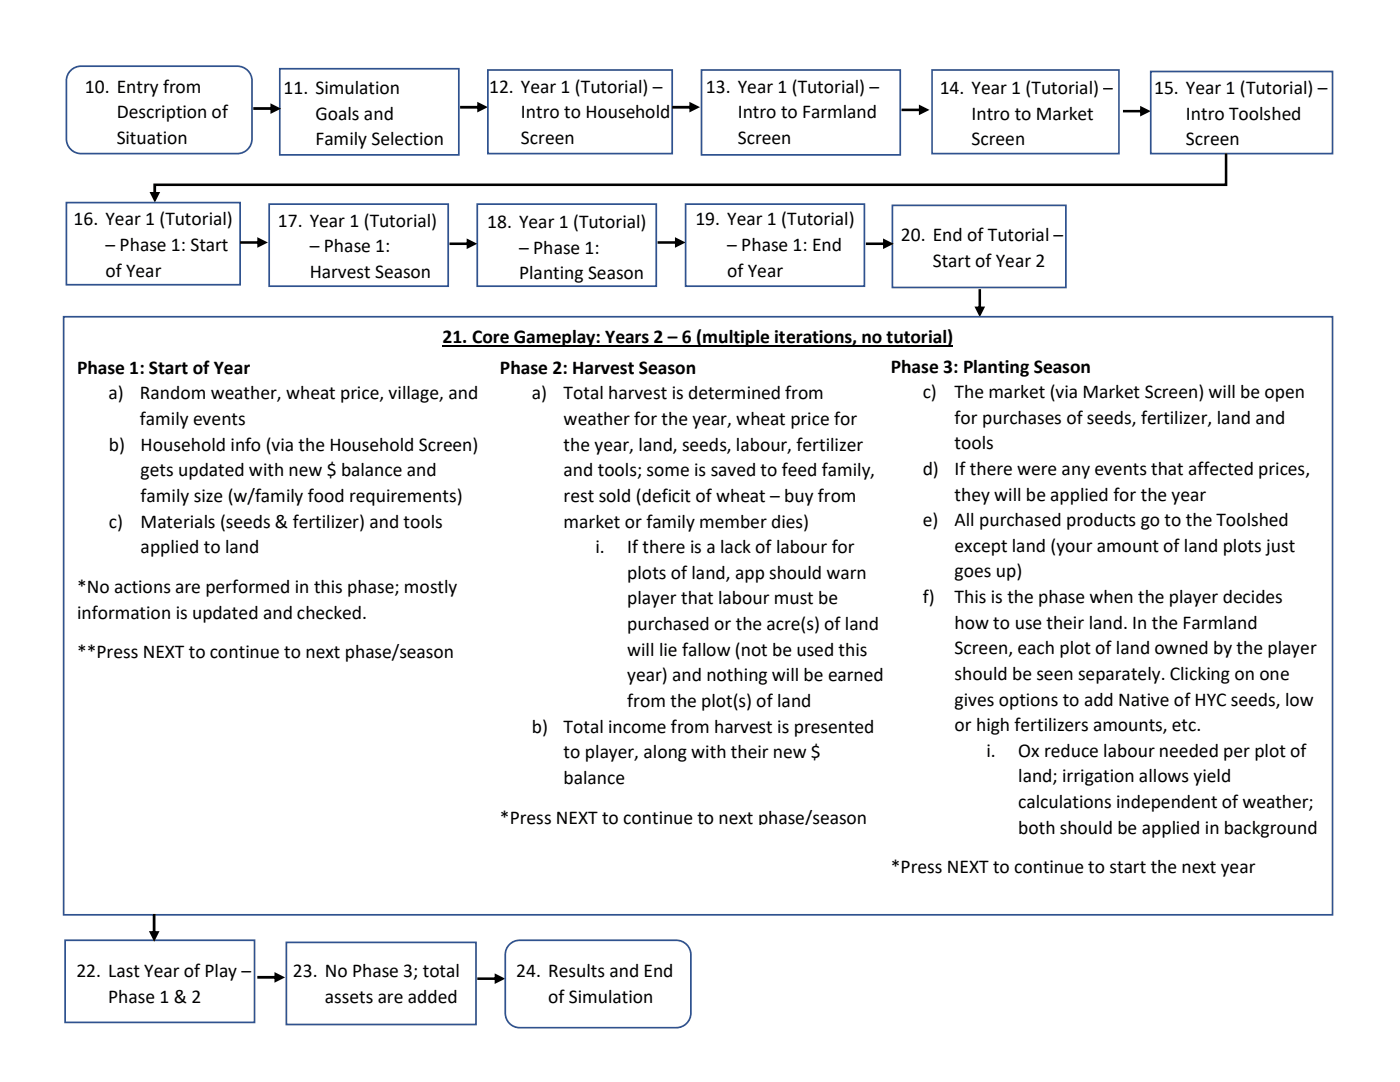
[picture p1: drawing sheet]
<svg xmlns="http://www.w3.org/2000/svg" width="279mm" height="216mm" viewBox="0 0 279 216" stroke-linecap="round" stroke-linejoin="round" font-family="sans-serif">
<defs><g id="words">
<g font-size="3.9">
<text x="16.9" y="18.5">10. Entry from</text>
<text x="23.3" y="23.6">Description of</text>
<text x="56.6" y="18.8">11. Simulation</text>
<text x="62.9" y="23.9">Goals and</text>
<text x="97.6" y="18.5">12. Year 1 (Tutorial) –</text>
<text x="104" y="23.6">Intro to Household</text>
<text x="140.9" y="18.5">13. Year 1 (Tutorial) –</text>
<text x="147.2" y="23.6">Intro to Farmland</text>
<text x="187.5" y="18.8">14. Year 1 (Tutorial) –</text>
<text x="193.9" y="23.9">Intro to Market</text>
<text x="230.3" y="18.8">15. Year 1 (Tutorial) –</text>
<text x="236.7" y="23.9">Intro Toolshed</text>
<text x="23.3" y="28.7">Situation</text>
<text x="62.9" y="29">Family Selection</text>
<text x="104" y="28.7">Screen</text>
<text x="147.2" y="28.7">Screen</text>
<text x="193.9" y="29">Screen</text>
<text x="236.7" y="29">Screen</text>
<text x="14.7" y="45">16. Year 1 (Tutorial)</text>
<text x="55.5" y="45.3">17. Year 1 (Tutorial)</text>
<text x="97.2" y="45.5">18. Year 1 (Tutorial)</text>
<text x="138.8" y="45">19. Year 1 (Tutorial)</text>
<text x="21" y="50.1">– Phase 1: Start</text>
<text x="61.8" y="50.3">– Phase 1:</text>
<text x="103.6" y="50.6">– Phase 1:</text>
<text x="145.1" y="50.1">– Phase 1: End</text>
<text x="179.8" y="48.1">20. End of Tutorial –</text>
<text x="186.1" y="53.3">Start of Year 2</text>
<text x="21" y="55.2">of Year</text>
<text x="61.8" y="55.5">Harvest Season</text>
<text x="103.6" y="55.7">Planting Season</text>
<text x="145.1" y="55.2">of Year</text>
<text x="88.3" y="68.5">21. Core Gameplay: Years 2 – 6 (multiple iterations, no tutorial)</text>
<text x="15.4" y="74.6">Phase 1: Start of Year</text>
<text x="99.8" y="74.6">Phase 2: Harvest Season</text>
<text x="177.8" y="74.3">Phase 3: Planting Season</text>
<text x="21.7" y="79.7">a)</text>
<text x="27.9" y="79.7">Random weather, wheat price, village, and</text>
<text x="106.1" y="79.7">a)</text>
<text x="112.5" y="79.7">Total harvest is determined from</text>
<text x="184.1" y="79.5">c)</text>
<text x="190.5" y="79.5">The market (via Market Screen) will be open</text>
<text x="21.7" y="90">b)</text>
<text x="27.9" y="84.8">family events</text>
<text x="28.1" y="90">Household info (via the Household Screen)</text>
<text x="112.5" y="84.8">weather for the year, wheat price for</text>
<text x="112.5" y="90">the year, land, seeds, labour, fertilizer</text>
<text x="190.5" y="84.6">for purchases of seeds, fertilizer, land and</text>
<text x="190.5" y="89.7">tools</text>
<text x="28.1" y="95">gets updated with new $ balance and</text>
<text x="112.5" y="95">and tools; some is saved to feed family,</text>
<text x="184.1" y="94.8">d)</text>
<text x="190.5" y="94.8">If there were any events that affected prices,</text>
<text x="28.1" y="100.2">family size (w/family food requirements)</text>
<text x="112.5" y="100.2">rest sold (deficit of wheat – buy from</text>
<text x="190.5" y="99.9">they will be applied for the year</text>
<text x="21.7" y="105.3">c)</text>
<text x="28.1" y="105.3">Materials (seeds &amp; fertilizer) and tools</text>
<text x="112.5" y="105.3">market or family member dies)</text>
<text x="184.1" y="105">e)</text>
<text x="190.5" y="105">All purchased products go to the Toolshed</text>
<text x="28.1" y="110.4">applied to land</text>
<text x="118.8" y="110.4">i.</text>
<text x="125.2" y="110.4">If there is a lack of labour for</text>
<text x="190.5" y="110.1">except land (your amount of land plots just</text>
<text x="15.4" y="118.3">*No actions are performed in this phase; mostly</text>
<text x="125.2" y="115.5">plots of land, app should warn</text>
<text x="190.5" y="115.2">goes up)</text>
<text x="15.4" y="123.4">information is updated and checked.</text>
<text x="125.2" y="120.6">player that labour must be</text>
<text x="125.2" y="125.7">purchased or the acre(s) of land</text>
<text x="184.1" y="120.4">f)</text>
<text x="190.5" y="120.4">This is the phase when the player decides</text>
<text x="190.5" y="125.5">how to use their land. In the Farmland</text>
<text x="15.4" y="131.4">**Press NEXT to continue to next phase/season</text>
<text x="125.2" y="130.9">will lie fallow (not be used this</text>
<text x="190.5" y="130.6">Screen, each plot of land owned by the player</text>
<text x="125.2" y="135.9">year) and nothing will be earned</text>
<text x="190.5" y="135.7">should be seen separately. Clicking on one</text>
<text x="125.2" y="141.1">from the plot(s) of land</text>
<text x="190.5" y="140.8">gives options to add Native of HYC seeds, low</text>
<text x="106.1" y="146.2">b)</text>
<text x="112.5" y="146.2">Total income from harvest is presented</text>
<text x="190.5" y="145.9">or high fertilizers amounts, etc.</text>
<text x="112.5" y="151.3">to player, along with their new $</text>
<text x="196.8" y="151">i.</text>
<text x="203.2" y="151">Ox reduce labour needed per plot of</text>
<text x="112.5" y="156.4">balance</text>
<text x="203.2" y="156.1">land; irrigation allows yield</text>
<text x="203.2" y="161.2">calculations independent of weather;</text>
<text x="99.8" y="164.3">*Press NEXT to continue to next phase/season</text>
<text x="203.2" y="166.4">both should be applied in background</text>
<text x="177.8" y="174.3">*Press NEXT to continue to start the next year</text>
<text x="15.2" y="194.9">22. Last Year of Play –</text>
<text x="58.5" y="195">23. No Phase 3; total</text>
<text x="103" y="195">24. Results and End</text>
<text x="21.6" y="200.1">Phase 1 &amp; 2</text>
<text x="64.8" y="200.2">assets are added</text>
<text x="109.4" y="200.2">of Simulation</text>
</g>
</g></defs>
<g fill="none" stroke="#2f528f" stroke-width=".34">
<path d="M13.9 14.3a2.94 2.94 0 0 1 2.3-1.1h31.2a2.92 2.92 0 0 1 2.9 2.9v11.6a2.93 2.93 0 0 1-2.9 2.9h-31.2a2.93 2.93 0 0 1-2.9-2.9v-11.6v-.7zM55.8 13.7h35.8v17.2h-35.8zM97.4 14h36.8v16.6h-36.8zM140 14h39.7v16.9h-39.7zM186 14h37.3v16.6h-37.3zM229.7 14.3h36.2v16.3h-36.2zM13.3 40.4h34.6v16.4h-34.6zM53.7 40.7h35.8v16.4h-35.8zM95.2 40.7h35.8v16.4h-35.8zM136.8 40.7h35.7v16.4h-35.7zM178.1 41h34.6v16.4h-34.6zM12.7 63.2h253.2v119.3h-253.2z"/>
<path d="M13 187.6h37.8v16.4h-37.8zM57.1 188h37.9v16.4h-37.9zM101.5 188.7a2.86 2.86 0 0 1 2.2-1.1h31.3a2.89 2.89 0 0 1 2.9 2.9v11.6a2.93 2.93 0 0 1-2.9 3h-31.3a2.89 2.89 0 0 1-2.9-3v-11.6l.1-.7z"/>
</g>
<g fill="#000">
<path d="M50.5 21.4h3.9v.5h-3.9zM54 20.6l2.1 1.1-2.1 1z"/>
<path d="M91.8 21.1h3.8v.6h-3.8zM95.2 20.3l2.2 1.1-2.2 1z"/>
<path d="M134.2 21.1h3.8v.6h-3.8zM137.6 20.3l2.1 1.1-2.1 1z"/>
<path d="M179.9 21.7h3.8v.5h-3.8zM183.4 20.9l2.1 1-2.1 1.1z"/>
<path d="M224.1 21.9h3.8v.5h-3.8zM227.5 21.1l2.2 1.1-2.2 1z"/>
<path d="M30.6 36.6h214.1l-.3 .3v-6.3h.5v6.5h-214l.3-.2v1.8h-.6zM29.8 38.3h2.2l-1.1 2.1z"/>
<path d="M47.9 48.1h3.8v.5h-3.8zM51.4 47.3l2.1 1.1-2.1 1z"/>
<path d="M89.7 48.4h3.8v.5h-3.8zM93.1 47.6l2.1 1-2.1 1.1z"/>
<path d="M131.2 48.1h3.8v.5h-3.8zM134.7 47.3l2.1 1.1-2.1 1z"/>
<path d="M172.8 48.4h3.8v.5h-3.8zM176.2 47.6l2.2 1-2.2 1.1z"/>
<path d="M195.3 57.7h.5v3.8h-.5zM194.5 61.2h2.1l-1.1 2.1z"/>
<path d="M30.5 182.4h.5v3.8h-.5zM29.7 185.8h2.1l-1 2.1z"/>
<path d="M51.4 194.7h3.8v.6h-3.8zM54.8 194l2.1 1-2.1 1.1z"/>
<path d="M95.2 195h3.9v.5h-3.9zM98.7 194.2l2.1 1.1-2.1 1z"/>
</g>
<path d="M88.3 69.1h101.9" fill="none" stroke="#000" stroke-width=".25"/>
<use href="#words"/>
</svg>
